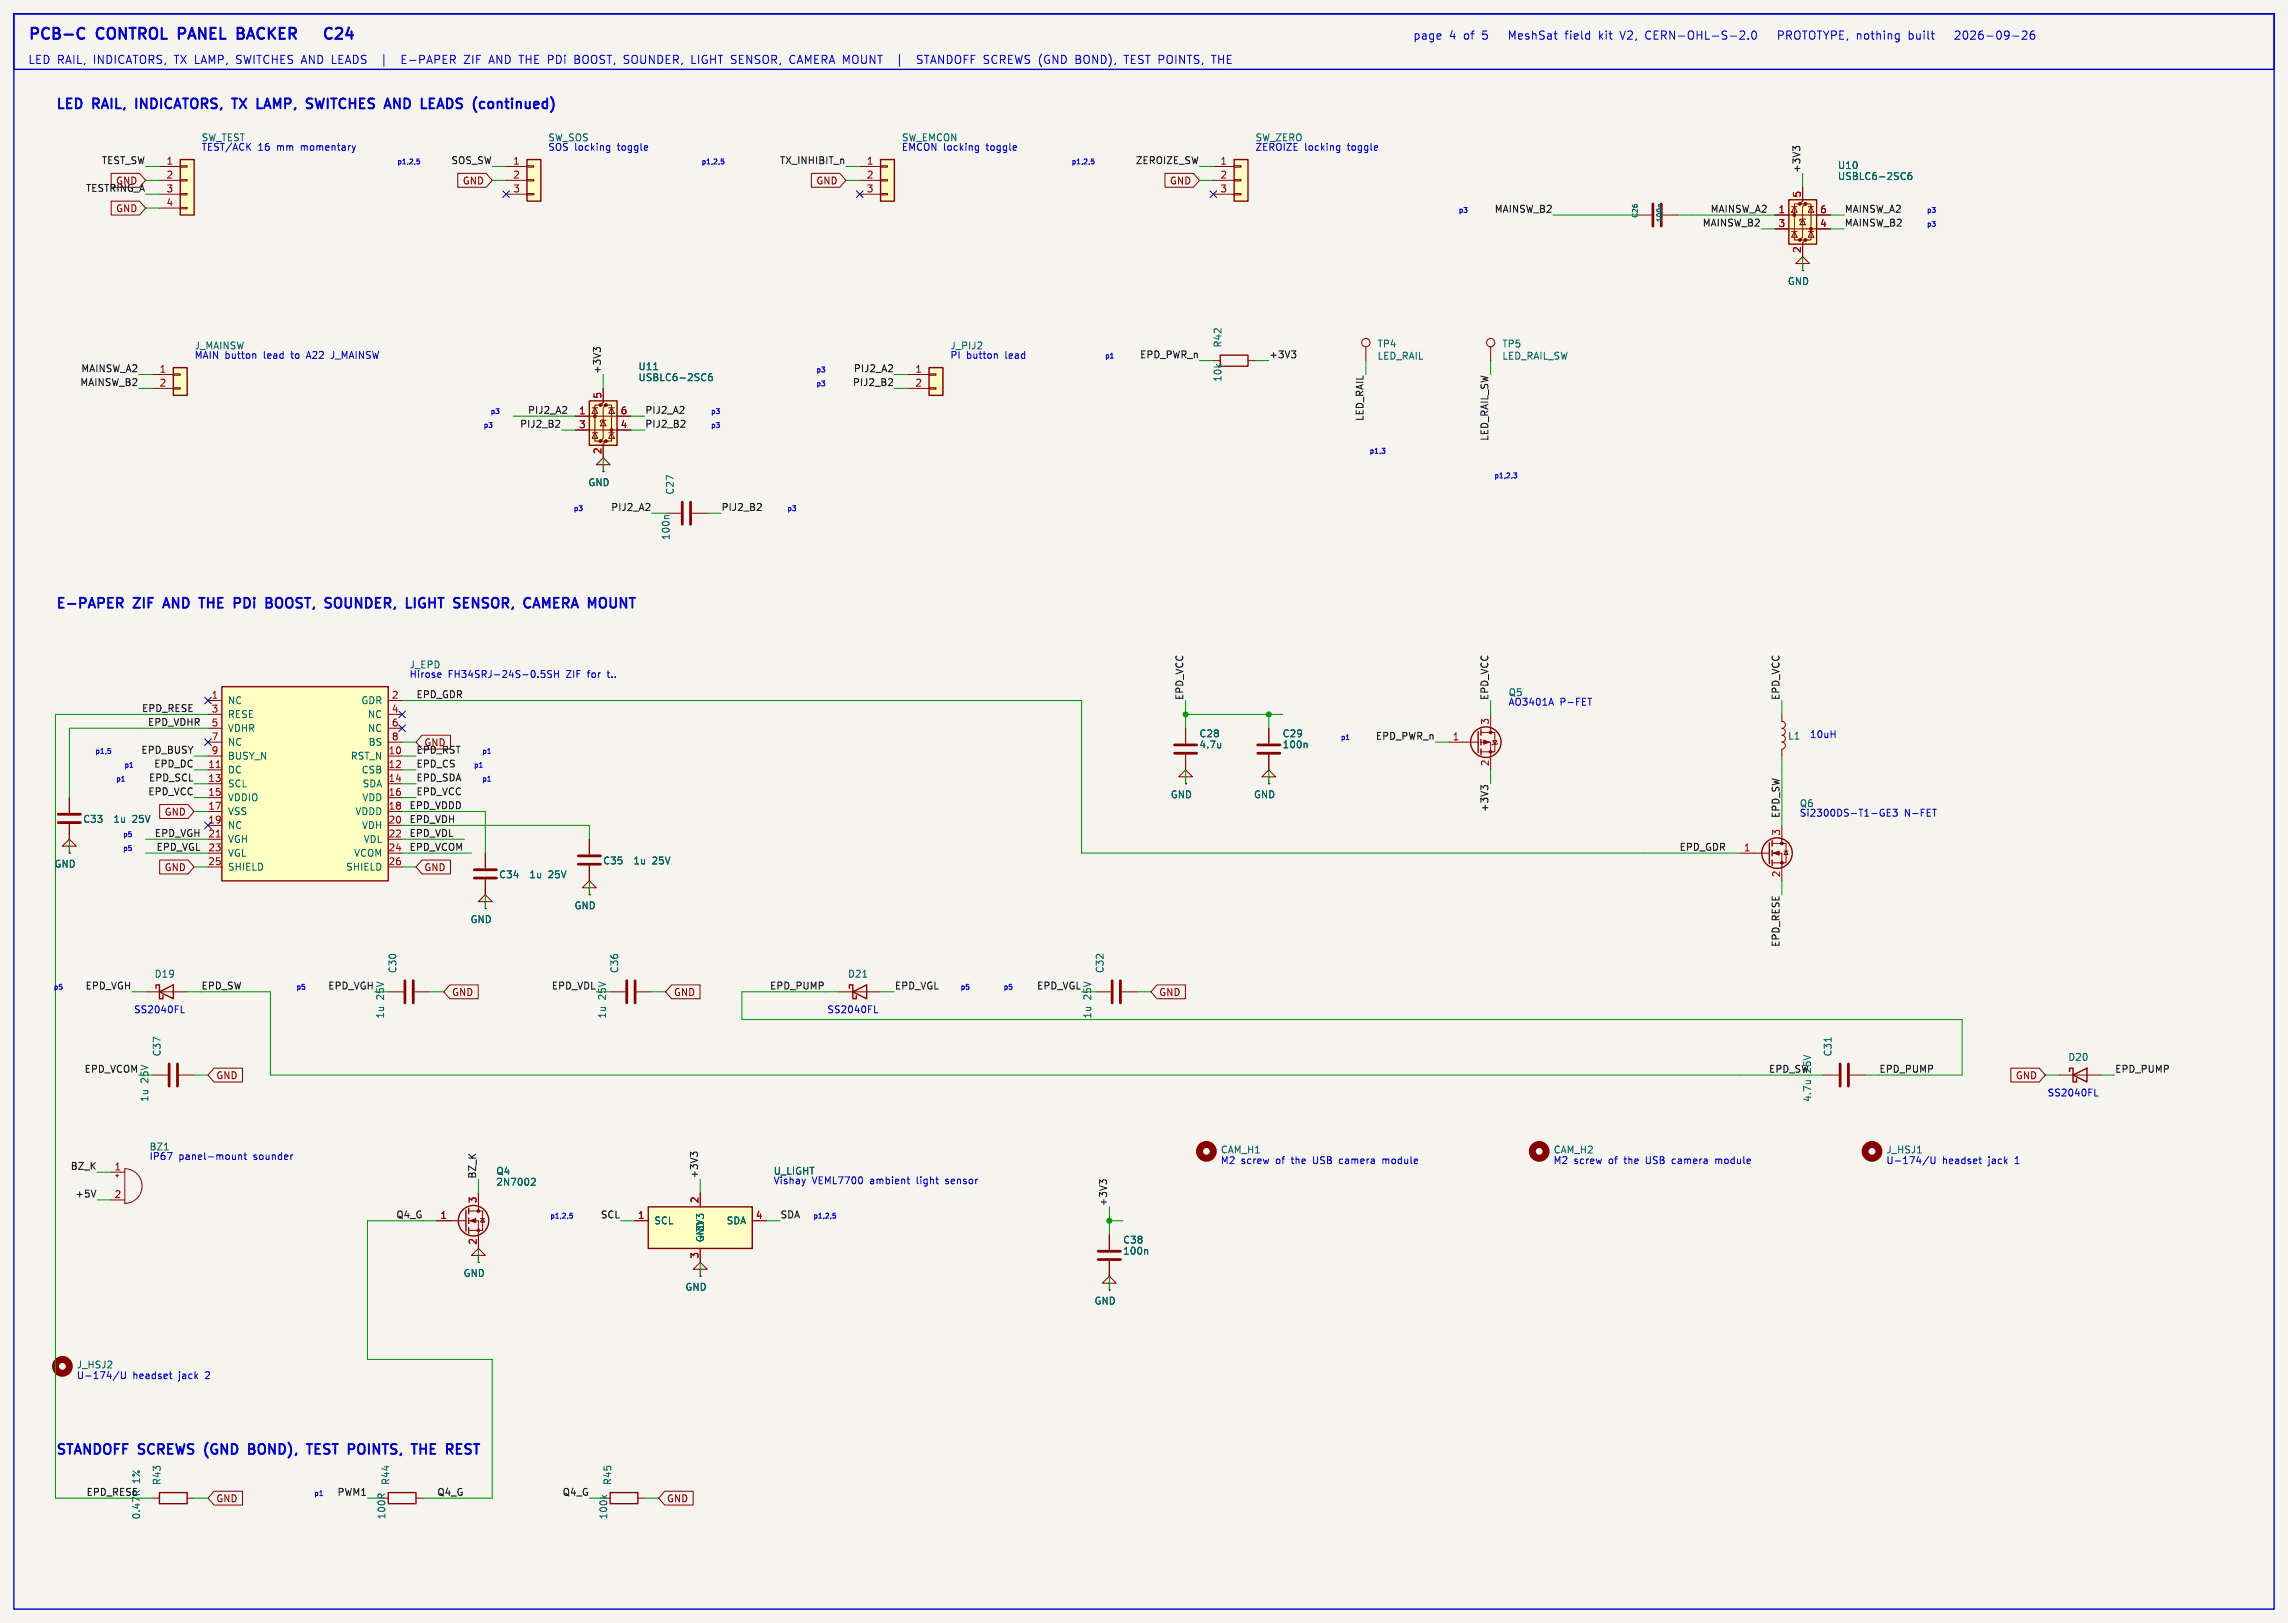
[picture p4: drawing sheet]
<svg xmlns="http://www.w3.org/2000/svg" width="419mm" height="297mm" viewBox="0 0 419 297" stroke-linecap="round" stroke-linejoin="round" font-family="sans-serif">
<defs><g id="words">
<g font-size="2.8" fill="#0000c2">
<text x="5.1" y="7.4">PCB-C</text>
<text x="17.9" y="7.4">CONTROL</text>
<text x="33.6" y="7.4">PANEL</text>
<text x="45.2" y="7.4">BACKER</text>
<text x="63.7" y="7.4">C24</text>
</g>
<g font-size="2.5" fill="#0000c2">
<text x="10.2" y="20.1">LED</text>
<text x="17.1" y="20.1">RAIL,</text>
<text x="25.7" y="20.1">INDICATORS,</text>
<text x="44.2" y="20.1">TX</text>
<text x="49.4" y="20.1">LAMP,</text>
<text x="59.2" y="20.1">SWITCHES</text>
<text x="74.3" y="20.1">AND</text>
<text x="81.6" y="20.1">LEADS (continued)</text>
<text x="10.2" y="111.5">E-PAPER</text>
<text x="24.7" y="111.5">ZIF</text>
<text x="30.9" y="111.5">AND</text>
<text x="38.2" y="111.5">THE</text>
<text x="45.2" y="111.5">PDi</text>
<text x="51.7" y="111.5">BOOST,</text>
<text x="63.3" y="111.5">SOUNDER,</text>
<text x="78.9" y="111.5">LIGHT</text>
<text x="88.3" y="111.5">SENSOR,</text>
<text x="101.9" y="111.5">CAMERA MOUNT</text>
<text x="10.2" y="266.4">STANDOFF SCREWS</text>
<text x="38.3" y="266.4">(GND</text>
<text x="47.1" y="266.4">BOND),</text>
<text x="58.6" y="266.4">TEST</text>
<text x="66.8" y="266.4">POINTS,</text>
<text x="79.3" y="266.4">THE</text>
<text x="86.3" y="266.4">REST</text>
</g>
<g font-size="2.1" fill="#0000c2">
<text x="5.1" y="11.8">LED RAIL,</text>
<text x="17.2" y="11.8">INDICATORS,</text>
<text x="32.1" y="11.8">TX LAMP, SWITCHES AND LEADS</text>
<text x="75" y="11.8">E-PAPER</text>
<text x="86.6" y="11.8">ZIF</text>
<text x="91.3" y="11.8">AND THE PDi</text>
<text x="107.4" y="11.8">BOOST, SOUNDER,</text>
<text x="129.1" y="11.8">LIGHT SENSOR,</text>
<text x="147.4" y="11.8">CAMERA MOUNT</text>
<text x="167.6" y="11.8">|</text>
<text x="171.6" y="11.8">STANDOFF SCREWS (GND</text>
<text x="201.1" y="11.8">BOND),</text>
<text x="210.2" y="11.8">TEST POINTS,</text>
<text x="258.8" y="7.4">page</text>
<text x="265.4" y="7.4">4</text>
<text x="268.2" y="7.4">of</text>
<text x="271.7" y="7.4">5</text>
<text x="277" y="7.4">MeshSat</text>
<text x="287.5" y="7.4">field</text>
<text x="293.8" y="7.4">kit</text>
<text x="297.9" y="7.4">V2,</text>
<text x="302.6" y="7.4">CERN-OHL-S-2.0</text>
<text x="327.4" y="7.4">PROTOTYPE, nothing</text>
<text x="351.6" y="7.4">built</text>
<text x="360.6" y="7.4">2026-09-26</text>
</g>
<g font-size="1.8" fill="#0000c2">
<text x="36.8" y="27.7">TEST/ACK</text>
<text x="47.3" y="27.7">16</text>
<text x="50.8" y="27.7">mm</text>
<text x="55.4" y="27.7">momentary</text>
<text x="100.3" y="27.7">SOS locking</text>
<text x="100.3" y="26.1">SW_SOS</text>
<text x="113.3" y="27.7">toggle</text>
<text x="165.1" y="27.7">EMCON locking</text>
<text x="165.1" y="26.1">SW_EMCON</text>
<text x="180.8" y="27.7">toggle</text>
<text x="229.9" y="27.7">ZEROIZE</text>
<text x="239" y="27.7">locking</text>
<text x="247" y="27.7">toggle</text>
<text x="35.6" y="65.8">MAIN button</text>
<text x="48.4" y="65.8">lead</text>
<text x="53.6" y="65.8">to</text>
<text x="56.7" y="65.8">A22</text>
<text x="61.4" y="65.8">J_MAINSW</text>
<text x="174" y="65.8">PI</text>
<text x="177" y="65.8">button</text>
<text x="184.3" y="65.8">lead</text>
<text x="74.9" y="124.2">Hirose</text>
<text x="74.9" y="122.6">J_EPD</text>
<text x="82.1" y="124.2">FH34SRJ-24S-0.5SH</text>
<text x="103.9" y="124.2">ZIF</text>
<text x="108" y="124.2">for</text>
<text x="111.8" y="124.2">t..</text>
<text x="276.2" y="129.3">AO3401A</text>
<text x="276.2" y="127.7">Q5</text>
<text x="285.7" y="129.3">P-FET</text>
<text x="331.4" y="135.2">10uH</text>
<text x="329.6" y="149.6">Si2300DS-T1-GE3</text>
<text x="329.6" y="148">Q6</text>
<text x="348.8" y="149.6">N-FET</text>
<text x="24.4" y="185.6">SS2040FL</text>
<text x="151.4" y="185.6">SS2040FL</text>
<text x="375" y="200.8">SS2040FL</text>
<text x="27.3" y="212.5">IP67</text>
<text x="27.3" y="210.8">BZ1</text>
<text x="32.8" y="212.5">panel-mount</text>
<text x="46.6" y="212.5">sounder</text>
<text x="223.5" y="213.2">M2</text>
<text x="227.4" y="213.2">screw</text>
<text x="233.8" y="213.2">of</text>
<text x="236.9" y="213.2">the</text>
<text x="241" y="213.2">USB</text>
<text x="246" y="213.2">camera</text>
<text x="254.1" y="213.2">module</text>
<text x="284.5" y="213.2">M2</text>
<text x="288.3" y="213.2">screw</text>
<text x="294.8" y="213.2">of</text>
<text x="297.8" y="213.2">the</text>
<text x="302" y="213.2">USB</text>
<text x="307" y="213.2">camera</text>
<text x="315.1" y="213.2">module</text>
<text x="345.4" y="213.2">U-174/U</text>
<text x="355.8" y="213.2">headset</text>
<text x="364.4" y="213.2">jack</text>
<text x="369.4" y="213.2">1</text>
<text x="148.8" y="216.9">VEML7700</text>
<text x="159.5" y="216.9">ambient</text>
<text x="168.2" y="216.9">light</text>
<text x="173.7" y="216.9">sensor</text>
<text x="14" y="252.6">U-174/U</text>
<text x="24.3" y="252.6">headset</text>
<text x="32.9" y="252.6">jack</text>
<text x="37.9" y="252.6">2</text>
</g>
<g font-size="1.8" fill="#006464">
<text x="36.8" y="26.1">SW_TEST</text>
<text x="229.9" y="26.1">SW_ZERO</text>
<text x="336.6" y="31.1">U10</text>
<text x="336.6" y="33.2">USBLC6-2SC6</text>
<text x="327.4" y="52.4">GND</text>
<text x="35.6" y="64.2">J_MAINSW</text>
<text x="174" y="64.2">J_PIJ2</text>
<text x="223.9" y="63.7" transform="rotate(-90 223.9 63.7)">R42</text>
<text x="252.2" y="63.8">TP4</text>
<text x="275.1" y="63.8">TP5</text>
<text x="116.8" y="68">U11</text>
<text x="116.8" y="70">USBLC6-2SC6</text>
<text x="223.9" y="70" transform="rotate(-90 223.9 70)">10k</text>
<text x="252.2" y="66">LED_RAIL</text>
<text x="275.1" y="66">LED_RAIL_SW</text>
<text x="107.7" y="89.2">GND</text>
<text x="123.6" y="90.7" transform="rotate(-90 123.6 90.7)">C27</text>
<text x="122.9" y="99" transform="rotate(-90 122.9 99)">100n</text>
<text x="41.7" y="129.1">NC</text>
<text x="41.7" y="131.7">RESE</text>
<text x="66.1" y="129.1">GDR</text>
<text x="67.3" y="131.7">NC</text>
<text x="41.7" y="134.2">VDHR</text>
<text x="41.7" y="136.8">NC</text>
<text x="67.3" y="134.2">NC</text>
<text x="67.4" y="136.8">BS</text>
<text x="219.6" y="135.2">C28</text>
<text x="219.6" y="137.2">4.7u</text>
<text x="234.8" y="137.2">100n</text>
<text x="234.8" y="135.2">C29</text>
<text x="327.4" y="135.6">L1</text>
<text x="41.7" y="139.3">BUSY_N</text>
<text x="41.7" y="141.8">DC</text>
<text x="64.2" y="139.3">RST_N</text>
<text x="66.2" y="141.8">CSB</text>
<text x="41.7" y="144.4">SCL</text>
<text x="41.7" y="146.9">VDDIO</text>
<text x="41.7" y="149.5">VSS</text>
<text x="65" y="149.5">VDDD</text>
<text x="66.3" y="146.9">VDD</text>
<text x="66.3" y="144.4">SDA</text>
<text x="214.4" y="146.4">GND</text>
<text x="229.6" y="146.4">GND</text>
<text x="15.1" y="150.9">C33</text>
<text x="20.7" y="150.9">1u</text>
<text x="24.2" y="150.9">25V</text>
<text x="41.7" y="152">NC</text>
<text x="41.7" y="154.5">VGH</text>
<text x="66.2" y="152">VDH</text>
<text x="66.5" y="154.5">VDL</text>
<text x="9.9" y="159.1">GND</text>
<text x="41.7" y="157.1">VGL</text>
<text x="41.7" y="159.6">SHIELD</text>
<text x="63.3" y="159.6">SHIELD</text>
<text x="64.8" y="157.1">VCOM</text>
<text x="91.3" y="161">C34</text>
<text x="96.9" y="161">1u</text>
<text x="100.4" y="161">25V</text>
<text x="110.4" y="158.5">C35</text>
<text x="115.9" y="158.5">1u</text>
<text x="119.4" y="158.5">25V</text>
<text x="105.1" y="166.7">GND</text>
<text x="86.1" y="169.2">GND</text>
<text x="28.2" y="179.2">D19</text>
<text x="72.8" y="178.3" transform="rotate(-90 72.8 178.3)">C30</text>
<text x="113.4" y="178.3" transform="rotate(-90 113.4 178.3)">C36</text>
<text x="155.2" y="179.2">D21</text>
<text x="202.3" y="178.3" transform="rotate(-90 202.3 178.3)">C32</text>
<text x="70.5" y="183.1" transform="rotate(-90 70.5 183.1)">25V</text>
<text x="111.2" y="183.1" transform="rotate(-90 111.2 183.1)">25V</text>
<text x="200.1" y="183.1" transform="rotate(-90 200.1 183.1)">25V</text>
<text x="70.5" y="186.6" transform="rotate(-90 70.5 186.6)">1u</text>
<text x="111.2" y="186.6" transform="rotate(-90 111.2 186.6)">1u</text>
<text x="200.1" y="186.6" transform="rotate(-90 200.1 186.6)">1u</text>
<text x="29.6" y="193.5" transform="rotate(-90 29.6 193.5)">C37</text>
<text x="335.7" y="193.5" transform="rotate(-90 335.7 193.5)">C31</text>
<text x="378.7" y="194.4">D20</text>
<text x="27.4" y="201.9" transform="rotate(-90 27.4 201.9)">1u</text>
<text x="27.4" y="198.3" transform="rotate(-90 27.4 198.3)">25V</text>
<text x="331.9" y="201.9" transform="rotate(-90 331.9 201.9)">4.7u</text>
<text x="90.8" y="215.3">Q4</text>
<text x="141.6" y="215.3">U_LIGHT</text>
<text x="223.5" y="211.4">CAM_H1</text>
<text x="284.5" y="211.4">CAM_H2</text>
<text x="345.4" y="211.4">J_HSJ1</text>
<text x="90.8" y="217.3">2N7002</text>
<text x="141.6" y="216.9">Vishay</text>
<text x="119.8" y="224.4">SCL</text>
<text x="129.1" y="227.6" transform="rotate(-90 129.1 227.6)">GND</text>
<text x="129.1" y="227.3" transform="rotate(-90 129.1 227.3)">+3V3</text>
<text x="133" y="224.4">SDA</text>
<text x="205.6" y="227.9">C38</text>
<text x="84.8" y="234">GND</text>
<text x="205.6" y="229.9">100n</text>
<text x="125.5" y="236.5">GND</text>
<text x="200.4" y="239.1">GND</text>
<text x="14" y="250.8">J_HSJ2</text>
<text x="25.9" y="271.6" transform="rotate(-90 25.9 271.6)">1%</text>
<text x="29.6" y="272" transform="rotate(-90 29.6 272)">R43</text>
<text x="71.5" y="272" transform="rotate(-90 71.5 272)">R44</text>
<text x="112.2" y="272" transform="rotate(-90 112.2 272)">R45</text>
<text x="70.8" y="278.3" transform="rotate(-90 70.8 278.3)">100R</text>
<text x="111.4" y="278.3" transform="rotate(-90 111.4 278.3)">100k</text>
</g>
<g font-size="1.8" fill="#0f0f0f">
<text x="15.6" y="35.2">TESTRING_A</text>
<text x="18.5" y="30.1">TEST_SW</text>
<text x="21.2" y="34">GND</text>
<text x="82.6" y="30.1">SOS_SW</text>
<text x="142.8" y="30.1">TX_INHIBIT_n</text>
<text x="208" y="30.1">ZEROIZE_SW</text>
<text x="329.9" y="31.8" transform="rotate(-90 329.9 31.8)">+3V3</text>
<text x="273.7" y="39">MAINSW_B2</text>
<text x="311.8" y="41.6">MAINSW_B2</text>
<text x="313.2" y="39">MAINSW_A2</text>
<text x="337.8" y="39">MAINSW_A2</text>
<text x="337.8" y="41.6">MAINSW_B2</text>
<text x="208.7" y="65.7">EPD_PWR_n</text>
<text x="232.4" y="65.7">+3V3</text>
<text x="14.6" y="70.8">MAINSW_B2</text>
<text x="14.8" y="68.2">MAINSW_A2</text>
<text x="110.1" y="68.6" transform="rotate(-90 110.1 68.6)">+3V3</text>
<text x="156.1" y="70.8">PIJ2_B2</text>
<text x="156.3" y="68.2">PIJ2_A2</text>
<text x="96.6" y="75.9">PIJ2_A2</text>
<text x="118.1" y="75.9">PIJ2_A2</text>
<text x="249.8" y="77.2" transform="rotate(-90 249.8 77.2)">LED_RAIL</text>
<text x="95.2" y="78.4">PIJ2_B2</text>
<text x="118.1" y="78.4">PIJ2_B2</text>
<text x="272.7" y="80.8" transform="rotate(-90 272.7 80.8)">LED_RAIL_SW</text>
<text x="111.9" y="93.6">PIJ2_A2</text>
<text x="132.1" y="93.6">PIJ2_B2</text>
<text x="25.9" y="130.5">EPD_RESE</text>
<text x="76.2" y="127.9">EPD_GDR</text>
<text x="216.8" y="128.3" transform="rotate(-90 216.8 128.3)">EPD_VCC</text>
<text x="272.7" y="128.3" transform="rotate(-90 272.7 128.3)">EPD_VCC</text>
<text x="326" y="128.3" transform="rotate(-90 326 128.3)">EPD_VCC</text>
<text x="27" y="133">EPD_VDHR</text>
<text x="77.6" y="136.8">GND</text>
<text x="251.9" y="135.5">EPD_PWR_n</text>
<text x="25.8" y="138.1">EPD_BUSY</text>
<text x="27.2" y="143.2">EPD_SCL</text>
<text x="28.2" y="140.6">EPD_DC</text>
<text x="76.2" y="138.1">EPD_RST</text>
<text x="76.2" y="140.6">EPD_CS</text>
<text x="76.2" y="143.2">EPD_SDA</text>
<text x="27.1" y="145.7">EPD_VCC</text>
<text x="74.9" y="148.2">EPD_VDDD</text>
<text x="76.2" y="145.7">EPD_VCC</text>
<text x="272.7" y="148.8" transform="rotate(-90 272.7 148.8)">+3V3</text>
<text x="326" y="149.9" transform="rotate(-90 326 149.9)">EPD_SW</text>
<text x="28.3" y="153.3">EPD_VGH</text>
<text x="28.6" y="155.9">EPD_VGL</text>
<text x="74.9" y="150.8">EPD_VDH</text>
<text x="74.9" y="153.3">EPD_VDL</text>
<text x="74.9" y="155.9">EPD_VCOM</text>
<text x="307.6" y="155.9">EPD_GDR</text>
<text x="326" y="173.5" transform="rotate(-90 326 173.5)">EPD_RESE</text>
<text x="15.6" y="181.3">EPD_VGH</text>
<text x="36.8" y="181.3">EPD_SW</text>
<text x="60" y="181.3">EPD_VGH</text>
<text x="101" y="181.3">EPD_VDL</text>
<text x="140.9" y="181.3">EPD_PUMP</text>
<text x="163.8" y="181.3">EPD_VGL</text>
<text x="189.9" y="181.3">EPD_VGL</text>
<text x="15.4" y="196.5">EPD_VCOM</text>
<text x="323.9" y="196.5">EPD_SW</text>
<text x="331.9" y="196.5" transform="rotate(-90 331.9 196.5)">25V</text>
<text x="344.2" y="196.5">EPD_PUMP</text>
<text x="387.3" y="196.5">EPD_PUMP</text>
<text x="12.9" y="214.3">BZ_K</text>
<text x="87.3" y="215.9" transform="rotate(-90 87.3 215.9)">BZ_K</text>
<text x="127.9" y="215.9" transform="rotate(-90 127.9 215.9)">+3V3</text>
<text x="13.7" y="219.4">+5V</text>
<text x="202.9" y="221" transform="rotate(-90 202.9 221)">+3V3</text>
<text x="72.5" y="223.2">Q4_G</text>
<text x="109.9" y="223.2">SCL</text>
<text x="142.9" y="223.2">SDA</text>
<text x="15.8" y="274">EPD_RESE</text>
<text x="61.7" y="274">PWM1</text>
<text x="80" y="274">Q4_G</text>
<text x="103" y="274">Q4_G</text>
<text x="25.9" y="278.3" transform="rotate(-90 25.9 278.3)">0.47R</text>
</g>
<g font-size="1.8" fill="#a90000">
<text x="30.4" y="30.2">1</text>
<text x="30.4" y="32.8">2</text>
<text x="30.4" y="35.3">3</text>
<text x="93.9" y="30.2">1</text>
<text x="93.9" y="32.8">2</text>
<text x="93.9" y="35.3">3</text>
<text x="158.7" y="30.2">1</text>
<text x="158.7" y="32.8">2</text>
<text x="158.7" y="35.3">3</text>
<text x="223.4" y="30.2">1</text>
<text x="223.4" y="32.8">2</text>
<text x="223.4" y="35.3">3</text>
<text x="30.4" y="37.8">4</text>
<text x="325.7" y="39.1">1</text>
<text x="325.7" y="41.7">3</text>
<text x="329.9" y="36.3" transform="rotate(-90 329.9 36.3)">5</text>
<text x="333.3" y="39.1">6</text>
<text x="333.3" y="41.7">4</text>
<text x="329.9" y="46.4" transform="rotate(-90 329.9 46.4)">2</text>
<text x="29.1" y="68.3">1</text>
<text x="29.1" y="70.9">2</text>
<text x="167.6" y="68.3">1</text>
<text x="167.6" y="70.9">2</text>
<text x="106" y="75.9">1</text>
<text x="110.2" y="73.1" transform="rotate(-90 110.2 73.1)">5</text>
<text x="113.6" y="75.9">6</text>
<text x="106" y="78.5">3</text>
<text x="110.2" y="83.3" transform="rotate(-90 110.2 83.3)">2</text>
<text x="113.6" y="78.5">4</text>
<text x="38.7" y="128">1</text>
<text x="38.7" y="130.6">3</text>
<text x="71.7" y="128">2</text>
<text x="71.7" y="130.6">4</text>
<text x="38.7" y="133.1">5</text>
<text x="38.7" y="135.6">7</text>
<text x="71.7" y="133.1">6</text>
<text x="71.7" y="135.6">8</text>
<text x="266" y="135.6">1</text>
<text x="272.8" y="132.8" transform="rotate(-90 272.8 132.8)">3</text>
<text x="38.1" y="140.7">11</text>
<text x="38.1" y="143.3">13</text>
<text x="38.7" y="138.2">9</text>
<text x="71.1" y="138.2">10</text>
<text x="71.1" y="140.7">12</text>
<text x="71.1" y="143.3">14</text>
<text x="272.8" y="140.4" transform="rotate(-90 272.8 140.4)">2</text>
<text x="38.1" y="145.8">15</text>
<text x="38.1" y="148.3">17</text>
<text x="71.1" y="145.8">16</text>
<text x="71.1" y="148.3">18</text>
<text x="38.1" y="150.9">19</text>
<text x="38.1" y="153.4">21</text>
<text x="38.1" y="156">23</text>
<text x="71.1" y="150.9">20</text>
<text x="71.1" y="153.4">22</text>
<text x="71.1" y="156">24</text>
<text x="319.3" y="156">1</text>
<text x="326.1" y="153.1" transform="rotate(-90 326.1 153.1)">3</text>
<text x="38.1" y="158.5">25</text>
<text x="71.1" y="158.5">26</text>
<text x="326.1" y="160.7" transform="rotate(-90 326.1 160.7)">2</text>
<text x="20.9" y="214.4">1</text>
<text x="20.9" y="219.5">2</text>
<text x="87.4" y="220.4" transform="rotate(-90 87.4 220.4)">3</text>
<text x="128" y="220.4" transform="rotate(-90 128 220.4)">2</text>
<text x="80.6" y="223.3">1</text>
<text x="116.8" y="223.3">1</text>
<text x="138.4" y="223.3">4</text>
<text x="87.4" y="228" transform="rotate(-90 87.4 228)">2</text>
<text x="128" y="230.6" transform="rotate(-90 128 230.6)">3</text>
</g>
<g font-size="1.8" fill="#840000">
<text x="84.7" y="34">GND</text>
<text x="149.4" y="34">GND</text>
<text x="214.2" y="34">GND</text>
<text x="21.2" y="39.1">GND</text>
<text x="30.1" y="149.5">GND</text>
<text x="30.1" y="159.7">GND</text>
<text x="77.6" y="159.7">GND</text>
<text x="82.7" y="182.6">GND</text>
<text x="123.3" y="182.6">GND</text>
<text x="212.2" y="182.6">GND</text>
<text x="39.5" y="197.8">GND</text>
<text x="369.1" y="197.8">GND</text>
<text x="39.5" y="275.3">GND</text>
<text x="122.1" y="275.3">GND</text>
</g>
<g font-size="1.3" fill="#0000c2">
<text x="72.7" y="30.1">p1,2,5</text>
<text x="128.4" y="30.1">p1,2,5</text>
<text x="196.2" y="30.1">p1,2,5</text>
<text x="267.1" y="39">p3</text>
<text x="352.9" y="41.6">p3</text>
<text x="352.9" y="39">p3</text>
<text x="202.3" y="65.7">p1</text>
<text x="149.5" y="70.8">p3</text>
<text x="149.5" y="68.2">p3</text>
<text x="89.8" y="75.8">p3</text>
<text x="130.2" y="75.8">p3</text>
<text x="88.5" y="78.4">p3</text>
<text x="130.2" y="78.4">p3</text>
<text x="250.8" y="83.1">p1,3</text>
<text x="273.6" y="87.6">p1,2,3</text>
<text x="105" y="93.6">p3</text>
<text x="144.1" y="93.6">p3</text>
<text x="245.5" y="135.5">p1</text>
<text x="17.4" y="138.1">p1,5</text>
<text x="21.2" y="143.2">p1</text>
<text x="22.7" y="140.6">p1</text>
<text x="86.7" y="140.6">p1</text>
<text x="88.2" y="143.2">p1</text>
<text x="88.2" y="138.1">p1</text>
<text x="22.5" y="155.9">p5</text>
<text x="22.5" y="153.3">p5</text>
<text x="9.8" y="181.3">p5</text>
<text x="54.2" y="181.3">p5</text>
<text x="175.9" y="181.3">p5</text>
<text x="183.8" y="181.3">p5</text>
<text x="100.7" y="223.2">p1,2,5</text>
<text x="148.9" y="223.2">p1,2,5</text>
<text x="57.5" y="274">p1</text>
</g>
<g font-size="1.3" fill="#006464">
<text x="300.2" y="40" transform="rotate(-90 300.2 40)">C26</text>
<text x="304.6" y="40.8" transform="rotate(-90 304.6 40.8)">100n</text>
</g>
</g></defs>
<path d="M-.1 -.1h419.2v297.3h-419.2z" fill="#f5f4ef" stroke="#f5f4ef" stroke-width=".18"/>
<path d="M125 91.9v4.1M126.5 91.9v4.1M105.9 156.7h4.1M105.9 158.2h4.1" fill="none" stroke="#840000" stroke-width=".51"/>
<path d="M110.5 85.1h1.3l-1.3-1.3-1.3 1.3h1.3v1.3M110.5 86.4h.1M121.9 94h2.8M126.7 94h2.8M107.9 153.7v2.8M107.9 158.5v2.8M87.6 218.4v3.3M80 223.5h5.3M85.9 221.7h2.5v3.6h-2.5M85.9 223.5h1.7v5.1M88 223.1h.8M88.4 223.1l.4 .7h-.8z" fill="none" stroke="#840000" stroke-width=".18"/>
<path d="M122.6 94.4h-.7l-.2 .2M97.5 215.8h.4l.2 .3-.8 .9h.8" fill="none" stroke="#006464" stroke-width=".18"/>
<g fill="none" stroke="#840000" stroke-width=".25">
<path d="M85.3 221.6v3.8M85.9 221.2v1M85.9 223v1M85.9 224.8v1"/>
<circle cx="86.7" cy="223.5" r="2.79"/>
</g>
<g fill="#840000" stroke="#840000" stroke-width=".18">
<path d="M86.1 223.5l1-.4v.8z"/>
<circle cx="87.6" cy="221.7" r=".25"/>
<circle cx="87.6" cy="225.3" r=".25"/>
</g>
<path d="M327.7 36.6h5v8.1h-5z" fill="#ffffc2"/>
<g fill="#840000" stroke="#840000" stroke-width=".18">
<circle cx="328.7" cy="39.4" r=".25"/>
<circle cx="329.7" cy="37.3" r=".25"/>
<circle cx="329.7" cy="43.9" r=".25"/>
<circle cx="330.7" cy="37.3" r=".25"/>
<circle cx="330.7" cy="43.9" r=".25"/>
<circle cx="331.7" cy="41.9" r=".25"/>
</g>
<g fill="none" stroke="#840000" stroke-width=".18">
<path d="M325.1 39.4h10.2M328.2 37.8h1M328.7 37.8l.5 1.1h-1zM329.7 37.3h-1v6.6h1M330.2 34.3v2.5l-.5 .5h1l-.5 .5v5.6l-.5 .5h1l-.5 .5v2.6M330.7 37.3h1v6.6h-1M331.2 37.8h1M331.7 37.8l.5 1.1h-1zM325.1 41.9h10.2M328.2 42.4h1M328.7 42.4l.5 1h-1zM330.2 40.1l.5 1h-1z"/>
<path d="M330.7 40.1h-1v.4M331.2 42.4h1M331.7 42.4l.5 1h-1z"/>
</g>
<path d="M327.7 36.6h5v8.1h-5z" fill="none" stroke="#840000" stroke-width=".25"/>
<path d="M350.1 31.6l-.4 .1a.86 .86 0 0 0 0 1.2l.4-.1 .1-.5-.2-.2h-.4l-.1 .2" fill="none" stroke="#006464" stroke-width=".18"/>
<path d="M96.5 29.2h2.6v7.6h-2.6z" fill="#ffffc2"/>
<path d="M96.5 29.2h2.6v7.6h-2.6zM29.2 273.3h5.1v2h-5.1z" fill="none" stroke="#840000" stroke-width=".25"/>
<path d="M92.7 30.5h3.8M92.7 33h3.8M92.7 35.6h3.8M96.5 30.4h1.3v.2h-1.3zM96.5 32.9h1.3v.2h-1.3zM96.5 35.4h1.3v.3h-1.3zM27.9 274.3h1.3M34.3 274.3h1.3" fill="none" stroke="#840000" stroke-width=".18"/>
<path d="M40.6 125.7h30.5v35.6h-30.5z" fill="#ffffc2"/>
<path d="M40.6 125.7h30.5v35.6h-30.5z" fill="none" stroke="#840000" stroke-width=".25"/>
<g fill="none" stroke="#840000" stroke-width=".18">
<path d="M38.1 128.3h2.5M38.1 130.8h2.5M38.1 133.3h2.5M38.1 135.9h2.5M38.1 138.4h2.5M71.1 128.3h2.6M71.1 130.8h2.6M71.1 133.3h2.6M71.1 135.9h2.6M71.1 138.4h2.6M38.1 141h2.5M38.1 143.5h2.5"/>
<path d="M38.1 146h2.5M38.1 148.6h2.5M38.1 151.1h2.5M38.1 153.7h2.5M38.1 156.2h2.5M38.1 158.7h2.5M71.1 141h2.6M71.1 143.5h2.6M71.1 146h2.6M71.1 148.6h2.6M71.1 151.1h2.6M71.1 153.7h2.6"/>
<path d="M71.1 156.2h2.6M71.1 158.7h2.6M20.3 214.6h2.6M20.3 219.7h2.6M21.2 215.3h.5M21.5 215v.5M22.9 214a3.2 3.2 0 0 1 3.1 3.2 3.2 3.2 0 0 1-3.1 3.1z"/>
</g>
<path d="M39.6 140.6h.7M39.6 153.3h.7" fill="none" stroke="#a90000" stroke-width=".18"/>
<circle cx="11.4" cy="250.2" r="1.27" fill="none" stroke="#840000" stroke-width="1.3"/>
<path d="M30.1 210.6h.7" fill="none" stroke="#006464" stroke-width=".18"/>
<path d="M31.7 67.3h2.6v5.1h-2.6z" fill="#ffffc2"/>
<path d="M31.7 67.3h2.6v5.1h-2.6z" fill="none" stroke="#840000" stroke-width=".25"/>
<path d="M27.9 68.6h3.8M27.9 71.1h3.8M31.7 68.5h1.3v.2h-1.3zM31.7 71h1.3v.2h-1.3z" fill="none" stroke="#840000" stroke-width=".18"/>
<path d="M226.1 29.2h2.5v7.6h-2.5z" fill="#ffffc2"/>
<path d="M226.1 29.2h2.5v7.6h-2.5z" fill="none" stroke="#840000" stroke-width=".25"/>
<g fill="none" stroke="#840000" stroke-width=".18">
<path d="M222.2 30.5h3.9M222.2 33h3.9M222.2 35.6h3.9M226.1 30.4h1.2v.2h-1.2zM226.1 32.9h1.2v.2h-1.2zM226.1 35.4h1.2v.3h-1.2zM299.7 39.4h2.8M304.5 39.4h2.8M330.2 48.3h1.3l-1.3-1.3-1.3 1.3h1.3v1.2M330.2 49.5h.1M250.2 63.5v2.5M273 63.5v2.5"/>
<circle cx="250.2" cy="62.7" r=".76"/>
<circle cx="273.1" cy="62.7" r=".76"/>
</g>
<path d="M302.8 37.3v4.1M304.3 37.3v4.1" fill="none" stroke="#840000" stroke-width=".51"/>
<path d="M304.4 37.5h-.5l-.1 .2" fill="none" stroke="#006464" stroke-width=".18"/>
<path d="M161.3 29.2h2.5v7.6h-2.5z" fill="#ffffc2"/>
<path d="M161.3 29.2h2.5v7.6h-2.5z" fill="none" stroke="#840000" stroke-width=".25"/>
<path d="M157.5 30.5h3.8M157.5 33h3.8M157.5 35.6h3.8M161.3 30.4h1.3v.2h-1.3zM161.3 32.9h1.3v.2h-1.3zM161.3 35.4h1.3v.3h-1.3z" fill="none" stroke="#840000" stroke-width=".18"/>
<path d="M170.2 67.3h2.5v5.1h-2.5z" fill="#ffffc2"/>
<path d="M170.2 67.3h2.5v5.1h-2.5z" fill="none" stroke="#840000" stroke-width=".25"/>
<path d="M166.4 68.6h3.8M166.4 71.1h3.8M170.2 68.5h1.2v.2h-1.2zM170.2 71h1.2v.2h-1.2z" fill="none" stroke="#840000" stroke-width=".18"/>
<path d="M107.9 73.4h5.1v8.1h-5.1z" fill="#ffffc2"/>
<g fill="#840000" stroke="#840000" stroke-width=".18">
<path d="M324.9 156.2l1-.4v.8z"/>
<path d="M271.8 135.5l1 .4-1 .4z"/>
<circle cx="109" cy="76.2" r=".25"/>
<circle cx="110" cy="74.2" r=".25"/>
<circle cx="110" cy="80.8" r=".25"/>
<circle cx="111" cy="74.2" r=".25"/>
<circle cx="111" cy="80.8" r=".25"/>
<circle cx="112" cy="78.7" r=".25"/>
<circle cx="326.4" cy="154.4" r=".25"/>
<circle cx="326.4" cy="158" r=".25"/>
<circle cx="273" cy="134.1" r=".25"/>
<circle cx="273" cy="137.7" r=".25"/>
</g>
<g fill="none" stroke="#840000" stroke-width=".18">
<path d="M105.4 76.2h10.2M105.4 78.7h10.2M108.5 79.2h1M108.5 74.7h1M109 74.7l.5 1h-1zM109 79.2l.5 1.1h-1zM110 74.2h-1v6.6h1M110.5 71.1v2.6l-.5 .5h1l-.5 .5v5.6l-.5 .5h1l-.5 .5v2.5M110.5 77l.5 1h-1zM111 77h-1v.3M111 74.2h1v6.6h-1M111.5 79.2h1"/>
<path d="M111.5 74.7h1M112 74.7l.5 1h-1zM112 79.2l.5 1.1h-1zM222.2 66h1.3M228.6 66h1.3M217.2 133.3v2.8M217.2 138.2v2.8M232.4 133.3v2.8M232.4 138.2v2.8M265.4 135.9h5.4M271.3 134.1h2.5v3.6h-2.5M271.3 135.9h1.7v5.1"/>
<path d="M273 130.8v3.3M273.4 135.6h.8l-.4 .7zM274.3 136.1l-.1 .2h-.8l-.1 .1M12.7 146v2.8M12.7 150.9v2.8M217.2 142.2h1.2l-1.2-1.2-1.3 1.2h1.3v1.3M217.2 143.5h.1M232.4 142.2h1.3l-1.3-1.2-1.3 1.2h1.3v1.3M232.4 143.5h.1M318.8 156.2h5.3M324.6 154.4h2.6v3.6h-2.6M324.6 156.2h1.8v5.1"/>
<path d="M326.4 151.1v3.3M326.8 155.8h.7M327.2 155.8l.3 .7h-.7zM26.7 181.6h7.6M27.9 196.8h2.8M32.8 196.8h2.8M153.7 181.6h7.6M200.7 181.6h2.8M205.5 181.6h2.8M334 196.8h2.8M338.8 196.8h2.8M377.2 196.8h7.6"/>
<path d="M128.3 232.4h1.2l-1.2-1.3-1.3 1.3h1.3v1.3M128.3 233.7h.1M203.2 234.9h1.3l-1.3-1.2-1.3 1.2h1.3v1.3M203.2 236.2h.1M203.2 226.1v2.8M203.2 230.9v2.8M76.2 274.3h1.3M116.8 274.3h1.3"/>
</g>
<g fill="none" stroke="#840000" stroke-width=".25">
<path d="M107.9 73.4h5.1v8.1h-5.1zM223.5 65h5.1v2.1h-5.1zM270.8 134v3.8M271.3 133.6v1M271.3 135.4v1M271.3 137.2v1M324.1 154.3v3.8M324.6 153.9v1M324.6 155.7v1M324.6 157.5v1M28.6 181v-.7h.6v2.6h.6v-.7M29.2 181.6l2.5-1.3v2.6z"/>
<path d="M155.6 181v-.7h.6v2.6h.6v-.7M156.2 181.6l2.5-1.3v2.6zM379.1 196.2v-.6h.6v2.5h.7v-.6M379.7 196.8l2.6-1.2v2.5zM71.1 273.3h5.1v2h-5.1zM111.8 273.3h5v2h-5z"/>
<circle cx="272.2" cy="135.9" r="2.79"/>
<circle cx="325.5" cy="156.2" r="2.79"/>
</g>
<g fill="none" stroke="#006464" stroke-width=".18">
<path d="M119.7 67.7h.8M130.4 68.4l-.4 .1a.86 .86 0 0 0 0 1.2l.4-.1 .1-.4-.2-.3h-.3l-.2 .3M223.6 136.1v.8M223.6 136.8l-.1 .1M239.2 136.1l.2 .2v.6M158.1 178.9h.7M330.8 197.9h.8M331.5 197.9h.1M335.4 190v.7M351.2 211.1h.8M210 228.8l.2 .2v.6M110.3 273.8l.5 .5"/>
<path d="M111.1 273.8l-.4 .4"/>
</g>
<g fill="none" stroke="#840000" stroke-width=".51">
<path d="M215.1 136.4h4.1M215.1 137.9h4.1M230.4 136.4h4M230.4 137.9h4M10.7 149.1h4M10.7 150.6h4M203.7 179.6v4M205.2 179.6v4M31 194.8v4.1M32.5 194.8v4.1M337.1 194.8v4.1M338.6 194.8v4.1"/>
<path d="M201.2 229.1h4M201.2 230.6h4"/>
</g>
<g fill="none" stroke="#840000" stroke-width="1.3">
<circle cx="221" cy="210.8" r="1.27"/>
<circle cx="281.9" cy="210.8" r="1.27"/>
<circle cx="342.9" cy="210.8" r="1.27"/>
</g>
<path d="M33 29.2h2.6v10.2h-2.6z" fill="#ffffc2"/>
<path d="M33 29.2h2.6v10.2h-2.6z" fill="none" stroke="#840000" stroke-width=".25"/>
<g fill="none" stroke="#840000" stroke-width=".18">
<path d="M29.2 30.5h3.8M29.2 33h3.8M29.2 35.6h3.8M29.2 38.1h3.8M33 30.4h1.3v.2h-1.3zM33 32.9h1.3v.2h-1.3zM33 35.4h1.3v.3h-1.3zM33 38h1.3v.2h-1.3zM12.7 154.9h1.3l-1.3-1.2-1.3 1.2h1.3v1.3M12.7 156.2h.1M88.9 156.2v2.8M88.9 165.1h1.3l-1.3-1.3-1.3 1.3h1.3v1.3"/>
<path d="M88.9 166.4h.1M88.9 161v2.8M107.9 162.6h1.3l-1.3-1.3-1.2 1.3h1.2v1.2M107.9 163.8h.1M71.1 181.6h2.8M75.9 181.6h2.8M111.8 181.6h2.8M116.6 181.6h2.8M87.6 229.9h1.3l-1.3-1.3-1.2 1.3h1.2v1.2M87.6 231.1h.1"/>
</g>
<path d="M86.9 159.3h4M74.2 179.6v4M75.7 179.6v4M86.9 160.8h4M114.8 179.6v4M116.3 179.6v4" fill="none" stroke="#840000" stroke-width=".51"/>
<path d="M118.7 221h19.1v7.6h-19.1z" fill="#ffffc2"/>
<path d="M118.7 221h19.1v7.6h-19.1z" fill="none" stroke="#840000" stroke-width=".25"/>
<g fill="none" stroke="#840000" stroke-width=".18">
<path d="M20.4 36.8h5.2l1.1 1.3-1.1 1.3h-5.2zM20.4 31.7h5.2l1.1 1.3-1.1 1.3h-5.2zM83.9 31.7h5.2l1.1 1.3-1.1 1.3h-5.2zM148.6 31.7h5.2l1.1 1.3-1.1 1.3h-5.2zM213.4 31.7h5.2l1.1 1.3-1.1 1.3h-5.2zM325.1 39.4h2.6M330.2 34.3v2.5M332.7 39.4h2.6M325.1 41.9h2.6M330.2 49.5h.1M330.2 44.4v2.6M332.7 41.9h2.6"/>
<path d="M105.4 76.2h2.5M105.4 78.7h2.5M110.5 71.1v2.6M113 76.2h2.6M113 78.7h2.6M110.5 86.4h.1M110.5 81.3v2.5M77.3 134.6h5.2v2.6h-5.2l-1.1-1.3zM217.2 133.3v2.8M217.2 138.2v2.8M232.4 133.3v2.8M232.4 138.2v2.8"/>
<path d="M326.4 130.8v1.3a.64 .64 0 0 1 .6 .6 .64 .64 0 0 1-.6 .7 .64 .64 0 0 1 .6 .6 .64 .64 0 0 1-.6 .6 .64 .64 0 0 1 .6 .7 .64 .64 0 0 1-.6 .6M326.4 135.9a.64 .64 0 0 1 .6 .6 .64 .64 0 0 1-.6 .7v1.2M12.7 156.2h.1M12.7 146v2.8M12.7 150.9v2.8M29.2 157.5h5.2l1.2 1.2-1.2 1.3h-5.2zM29.2 147.3h5.2l1.2 1.3-1.2 1.3h-5.2zM77.3 157.5h5.2v2.5h-5.2l-1.1-1.3zM88.9 156.2v2.8M107.9 153.7v2.8M107.9 158.5v2.8M217.2 143.5h.1"/>
<path d="M232.4 143.5h.1M88.9 166.4h.1M88.9 161v2.8M107.9 163.8h.1M39.2 195.6h5.2v2.5h-5.2l-1.1-1.3zM82.4 180.3h5.2v2.6h-5.2l-1.1-1.3zM123 180.3h5.2v2.6h-5.2l-1.1-1.3zM211.9 180.3h5.2v2.6h-5.2l-1.1-1.3zM368.3 195.6h5.2l1.1 1.2-1.1 1.3h-5.2zM87.6 218.4v2.6M128.3 218.4v2.6M80 223.5h2.5"/>
<path d="M87.6 231.1h.1M87.6 226.1v2.5M116.2 223.5h2.5M128.3 233.7h.1M128.3 228.6v2.5M137.8 223.5h2.5M203.2 236.2h.1M203.2 226.1v2.8M203.2 230.9v2.8M39.2 273h5.2v2.6h-5.2l-1.1-1.3zM121.8 273h5.2v2.6h-5.2l-1.2-1.3z"/>
</g>
<path d="M350.1 31.6l-.4 .1a.86 .86 0 0 0 0 1.2l.4-.1 .1-.5-.2-.2h-.4l-.1 .2M119.7 67.7h.8M130.4 68.4l-.4 .1a.86 .86 0 0 0 0 1.2l.4-.1 .1-.4-.2-.3h-.3l-.2 .3M223.6 136.1v.8M223.6 136.8l-.1 .1M239.2 136.1l.2 .2v.6M97.5 215.8h.4l.2 .3-.8 .9h.8M128.1 222.8l-.5-.5v.8M128.1 222.6l.2-.3h.3l.2 .3M210 228.8l.2 .2v.6" fill="none" stroke="#006464" stroke-width=".18"/>
<g fill="none" stroke="#0f0f0f" stroke-width=".18">
<path d="M328.9 27.2l-.5-.4v.8M328.9 27.1l.2-.3h.3l.3 .3M102.3 77l.2 .2v.3l-.8 .7h.8M109.2 64.1l-.5-.5v.8M109.2 63.9l.2-.3h.3l.3 .3M125.2 77l.3 .2-.1 .3-.7 .7h.8M163.2 69.3l.3 .3-.1 .3-.7 .7h.8M236.6 64.3h.7l-.4 .4M237.1 64.7l.2 .3v.3l-.2 .2M139.2 92.2l.2 .2v.3l-.7 .8h.7M271.8 144.3l-.5-.4v.7M271.8 144.1l.2-.2h.3l.2 .2"/>
<path d="M17.6 217.9l-.5 1.3M127 211.4l-.5-.4v.7M127 211.2l.2-.2h.3l.3 .2M201.9 216.5l-.5-.5v.8M201.9 216.3l.2-.3h.3l.3 .3"/>
</g>
<g fill="none" stroke="#009600" stroke-width=".18">
<path d="M26.7 38.1h2.5M26.7 35.6h2.5M26.7 30.5h2.5M26.7 33h2.5M90.2 30.5h2.5M90.2 33h2.5M154.9 30.5h2.6M154.9 33h2.6M219.7 30.5h2.5M219.7 33h2.5M284.5 39.4h15.2M307.3 39.4h17.8"/>
<path d="M330.2 31.7v2.6M335.3 39.4h2.5M322.6 41.9h2.5M330.2 47v2.5M335.3 41.9h2.5M25.4 71.1h2.5M25.4 68.6h2.5M94 76.2h11.4M102.9 78.7h2.5M110.5 68.6v2.5M115.6 76.2h2.5M115.6 78.7h2.5"/>
<path d="M163.8 71.1h2.6M163.8 68.6h2.6M219.7 66h2.5M229.9 66h2.5M250.2 66v2.6M273 66v2.6M110.5 83.8v2.6M119.4 94h2.5M129.5 94h2.6M35.6 138.4h2.5M38.1 133.3h-25.4v12.7M38.1 130.8h-27.9v143.5h17.7"/>
<path d="M73.7 135.9h2.5M73.7 138.4h2.5M73.7 128.3h124.4v27.9h120.7M217.2 128.3v5M217.2 130.8h17.7M232.4 130.8v2.5M262.9 135.9h2.5M273 128.3v2.5M326.4 128.3v2.5M326.4 138.4v12.7M12.7 153.7v2.5M26.7 153.7h11.4"/>
<path d="M26.7 156.2h11.4M35.6 141h2.5M35.6 143.5h2.5M35.6 148.6h2.5M35.6 158.7h2.5M35.6 146h2.5M73.7 141h2.5M73.7 143.5h2.5M73.7 148.6h15.2v7.6M73.7 151.1h34.2v2.6M73.7 153.7h11.4M73.7 156.2h12.7"/>
<path d="M73.7 158.7h2.5M73.7 146h2.5M217.2 141v2.5M232.4 141v2.5M273 141v2.5M88.9 163.8v2.6M107.9 161.3v2.5M326.4 161.3v2.5M24.1 181.6h2.6M25.4 196.8h2.5M34.3 181.6h15.2v15.2h284.5M35.6 196.8h2.5"/>
<path d="M68.6 181.6h2.5M78.7 181.6h2.6M109.2 181.6h2.6M119.4 181.6h2.5M153.7 181.6h-17.8v5.1h223.5v10.1h-17.8M161.3 181.6h2.5M198.1 181.6h2.6M208.3 181.6h2.5M374.6 196.8h2.6M384.8 196.8h2.5M17.8 219.7h2.5M17.8 214.6h2.5"/>
<path d="M87.6 215.9v2.5M128.3 215.9v2.5M80 223.5h-12.7v25.4h22.9v25.4h-12.7M87.6 228.6v2.5M113.7 223.5h2.5M128.3 231.1v2.6M140.3 223.5h2.6M203.2 223.5h2.5M203.2 221v5.1M203.2 233.7v2.5M35.6 274.3h2.5M67.3 274.3h2.5"/>
<path d="M107.9 274.3h2.6M118.1 274.3h2.5"/>
</g>
<g fill="none" stroke="#000084" stroke-width=".18">
<path d="M92.1 35l1.2 1.2M93.3 35l-1.2 1.2M156.9 35l1.2 1.2M158.1 35l-1.2 1.2M221.6 35l1.3 1.2M222.9 35l-1.3 1.2M37.5 127.7l1.2 1.2M37.5 135.3l1.2 1.2M38.7 127.7l-1.2 1.2M38.7 135.3l-1.2 1.2M73.1 132.7l1.2 1.3M73.1 130.2l1.2 1.2"/>
<path d="M74.3 132.7l-1.2 1.3M74.3 130.2l-1.2 1.2M37.5 150.5l1.2 1.2M38.7 150.5l-1.2 1.2"/>
</g>
<g fill="none" stroke="#0000c2" stroke-width=".18">
<path d="M70.3 10v2.1M73.7 10.8h.5M74.4 10.1h-.7v1.5h.7M85 10.1h1l-1 1.5h1M90 10.1l.5 1.5M106.8 10.3v1.1M146 11.6l.5-1.5 .5 1.5M146.2 11.2h.7M168.3 10.1l.6 .1M168.6 10.9l.3 .3-.1 .3-.2 .1M169.3 10.1h.9M169.8 10.1v1.5"/>
<path d="M170.6 11.2h.7M171 10.1l-.5 1.5M200.2 11.6v-1.5l.8 1.5M208.8 10.8l.5 .2 .1 .3-.3 .3h-.3M208.8 10.1l.6 .1M224.8 11.6h.7M224.8 10.1h.7M286.7 6.2h.5M293 5.7v1.5M293.2 6.6l.4 .6M293.6 6.2l-.6 .5M296.7 5.7l.5 1.5"/>
<path d="M301.5 6.8l.2 .3 .4 .1M302.1 5.7h-.4l-.2 .3M320.2 7v.2M321 5.8l.2-.1a.8 .8 0 0 1 .5 .7 .8 .8 0 0 1-.5 .8l-.2-.2-.1-.4zM325.8 6.5l.7-.1 .2-.2-.1-.4-.2-.1h-.6v1.5M349.7 6.2h.5l.2 .3v.4l-.1 .2h-.6M349.7 5.7v1.5M358.2 5.8l.5-.1 .2 .1 .1 .3-.9 1.1h.9M359.9 5.7a.94 .94 0 0 0 0 1.5M371.9 6.5l.3-.3 .4 .1 .1 .2v.4l-.3 .3-.4-.1-.1-.2M372.6 5.7a.59 .59 0 0 0-.7 .6M65.1 26.7l-.3 .8"/>
<path d="M76.4 29.1h.4M76.5 29.5l.4 .1-.1 .4h-.3M111.2 27.5h.5M111.2 26.7h.5M111.7 26.7v1l-.1 .2h-.3M118.6 26.7v.3l-.6 .1M132.1 29.1h.5M132.2 29.5l.4 .1-.1 .4h-.3M178.7 27.5h.5M178.7 26.7h.5M179.2 26.7v1l-.1 .2h-.3M186.1 26.7l.1 .3-.6 .1"/>
<path d="M199.9 29.1h.4M200 29.5l.4 .1-.1 .4h-.3M244.9 27.5h.5M244.9 26.7h.5M245.4 26.7v1l-.1 .2h-.3M252.3 26.7v.3l-.6 .1M46.5 64.8l.3 .2v.6M60.9 65.6h-.3M182.3 64.8l.4 .2v.6M203.4 65.6h.5M253.1 82.1h.6l-.3 .3M253.6 82.5v.4"/>
<path d="M277.3 86.6h.5l-.3 .3 .3 .1v.3l-.1 .2h-.3M19.8 137.1h.4M20.2 137.4v.5M80.7 124h-.3M80.8 123.4v.1l-.6 .1M89.3 138h.6M99.2 122.8h.6M99.3 123.3h.3l.2 .2-.1 .5h-.4M101 122.8h-.4l-.2 .1v.4l.5 .2 .1 .3-.2 .2h-.5M101.6 122.8v1.2M101.6 123.4h.7M102.3 122.8v1.2"/>
<path d="M246.6 135.4h.5M284.1 127.9l.5 1.2M290.8 127.9h.8M22.3 143h.5M23.8 140.5h.5M87.8 140.5h.5M89.3 143h.6M344.8 148.2h.3M344.9 148.9h.3v.4l-.4 .1M345.7 148.8h.4M346.3 148.2h-.6v1.2h.6M346.7 148.2h.8l-.4 .5 .3 .1v.5l-.1 .1-.6-.1"/>
<path d="M354 148.2h.7M33.2 185.4h.6M160.2 185.4h.6M30.7 211h.8l-.5 1.3M43.7 211.5v.8M43.7 211.6l.2-.1h.3l.1 .8M44.7 211.5h.5M44.9 211v1.1l.3 .2M53.5 211.5h.1M166.1 215.9h.5M166.3 216.6l.3 .2M245.6 212.2l-.3 .3v.3l.3 .3"/>
<path d="M253.3 212.2v.9M253.7 212.2l-.4 .1M306.5 212.2l-.2 .3v.3l.2 .3M314.3 212.2v.9M314.6 212.2l-.3 .1M353.3 211.7l-1.1 1.7M353.7 211.8v1l.2 .3 .4-.1 .1-.2v-1M362.5 212.2h.5M362.7 212.9l.3 .2M383.7 200.7h.6M104.4 222.2h.4M104.5 222.5l.4 .2-.1 .3-.3 .1"/>
<path d="M152.6 222.2h.4M152.7 222.5l.4 .2-.1 .3-.3 .1M21.8 251.1l-1.1 1.6M22.2 251.2v1l.3 .2h.3l.2-.2v-1M31 251.6h.5M31.2 252.3l.3 .1M58.6 273.9h.5"/>
</g>
<path d="M14.6 5.2a.7 .7 0 0 1 .8 .1M15.4 6.9a.7 .7 0 0 1-.8 .1M32.8 6.2h.7M33.5 5.1h-.7v2M43.5 5.1h.7l.3 .2M43.5 6.1h.7M44.2 6.1l.3 .1M44.5 7l-1 .1M44.5 5.9l-.3 .2M60.8 5.3a.8 .8 0 0 0-1 0 .8 .8 0 0 0-.3 .9 .75 .75 0 0 0 .4 .8 .75 .75 0 0 0 .9-.1M61.5 5.3l.3-.2 .7 .1a.54 .54 0 0 1 .1 .8l-1.2 1.1h1.3" fill="none" stroke="#0000c2" stroke-width=".4"/>
<g fill="none" stroke="#0000c2" stroke-width=".36">
<path d="M25 18v1.8M42.5 18h1M43 18v1.8M48.5 19.3h.9M49 18l-.6 1.8M57.8 18l.4 1.8 .4-1.3M72.2 18l1 1.8v-1.8M80.1 19.8l.6-1.8 .6 1.8M80.3 19.3h.8M21.5 109.5h.6a.49 .49 0 0 1 .4 .4 .49 .49 0 0 1-.4 .5h-.6M21.9 110.4l.6 .9M30 110.8h.9"/>
<path d="M30.5 109.5l-.6 1.8M36.5 109.5h1M43.9 109.6v.6M51.3 109.5a.6 .6 0 0 0-.8 .6v.6a.6 .6 0 0 0 .8 .6M61.7 109.5a.6 .6 0 0 1 .8 .6v.6a.6 .6 0 0 1-.8 .6M77.1 109.6h.7M77.5 110.5h.4v.6l-.4 .2-.4-.1M86.6 109.5l1 1.8M100.1 110.8l.6-1.3v1.8M45.6 265.3h.6M46.2 265.3l.3 .1M46.5 264.6l-.3-.2h-.6v1.8l.9-.1"/>
<path d="M46.5 265.1l-.3 .2M56.2 264.4h1M57.8 265.3h.6M58.7 264.4h-.9v1.8h.9M65.9 266.1l.5 .1M66.4 264.4l-.5 .1M77 265.3h1M78 264.4v1.8M85.2 266.1l.7 .1M86 264.4l-.6 .1-.2 .4a.66 .66 0 0 0 .7 .5"/>
</g>
<path d="M2.5 2.5h414.1v292.1h-414.1zM2.5 2.5h414.1v10.2h-414.1z" fill="none" stroke="#0000c2" stroke-width=".25"/>
<g fill="#009600" stroke="#009600" stroke-width=".18">
<circle cx="203.2" cy="223.5" r=".46"/>
<circle cx="232.4" cy="130.8" r=".46"/>
<circle cx="217.2" cy="130.8" r=".46"/>
</g>
<use href="#words"/>
</svg>
